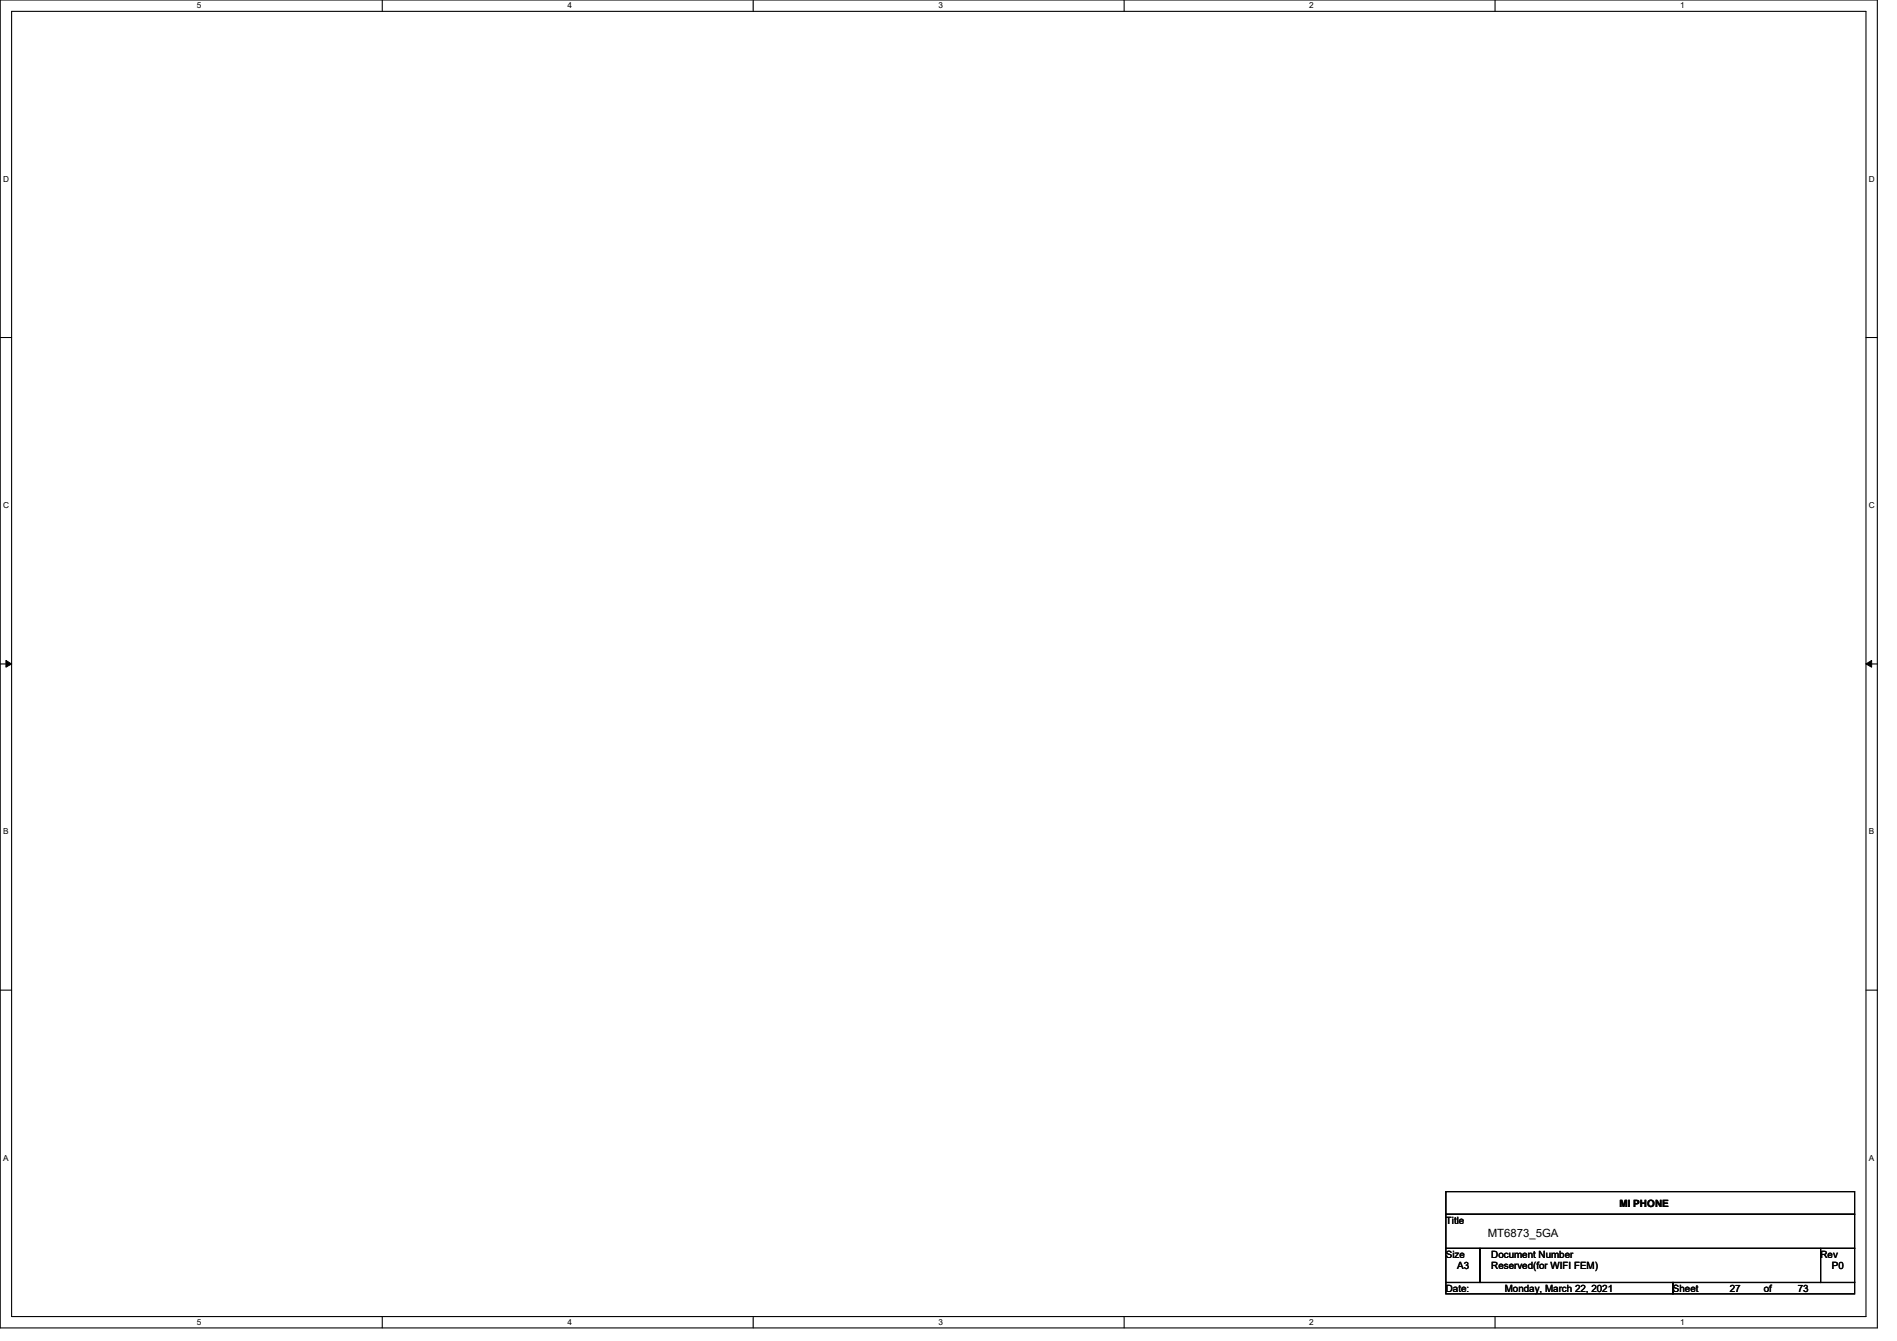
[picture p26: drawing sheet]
<svg xmlns="http://www.w3.org/2000/svg" width="297mm" height="210mm" viewBox="0 0 297 210" stroke-linecap="round" stroke-linejoin="round" font-family="sans-serif">
<defs><g id="words">
<text font-size="1.8" x="233" y="193.6">MT6873_5GA</text>
<g font-size="1.6">
<text x="226.4" y="191.5">Title</text>
<text x="253.6" y="188.9">MI PHONE</text>
<text x="226.4" y="196.8">Size</text>
<text x="233.5" y="196.8">Document Number</text>
<text x="285.1" y="196.8">Rev</text>
<text x="226.4" y="202.2">Date:</text>
<text x="228.2" y="198.6">A3</text>
<text x="233.5" y="198.6">Reserved(for WIFI FEM)</text>
<text x="235.6" y="202.2">Monday, March 22, 2021</text>
<text x="262" y="202.2">Sheet</text>
<text x="270.8" y="202.2">27</text>
<text x="276.2" y="202.2">of</text>
<text x="281.5" y="202.2">73</text>
<text x="286.8" y="198.6">P0</text>
</g>
<g font-size="1.3">
<text x="30.8" y="1.3">5</text>
<text x="88.9" y="1.3">4</text>
<text x="146.9" y="1.3">3</text>
<text x="205" y="1.3">2</text>
<text x="263.1" y="1.3">1</text>
<text x=".5" y="28.4">D</text>
<text x="292.6" y="28.4">D</text>
<text x=".5" y="79.5">C</text>
<text x="292.6" y="79.5">C</text>
<text x=".5" y="130.6">B</text>
<text x="292.6" y="130.6">B</text>
<text x=".5" y="181.7">A</text>
<text x="292.6" y="181.7">A</text>
<text x="30.8" y="207.4">5</text>
<text x="88.9" y="207.4">4</text>
<text x="146.9" y="207.4">3</text>
<text x="205" y="207.4">2</text>
<text x="263.1" y="207.4">1</text>
</g>
</g></defs>
<path d="M0 0h294v207.9h-294zM1.8 1.8h290.4v204.3h-290.4z" fill="none" stroke="#000" stroke-width=".17"/>
<g fill="#fff">
<path d="M30.8 .2h.7v1.4h-.7z"/>
<path d="M30.8 206.2h.7v1.4h-.7z"/>
</g>
<path d="M59.9 0v1.8M59.9 206.1v1.8" fill="none" stroke="#000" stroke-width=".17"/>
<g fill="#fff">
<path d="M88.9 .2h.6v1.4h-.6z"/>
<path d="M88.9 206.2h.6v1.4h-.6z"/>
</g>
<path d="M117.9 0v1.8M117.9 206.1v1.8" fill="none" stroke="#000" stroke-width=".17"/>
<g fill="#fff">
<path d="M146.9 .2h.7v1.4h-.7z"/>
<path d="M146.9 206.2h.7v1.4h-.7z"/>
</g>
<path d="M176 0v1.8M176 206.1v1.8" fill="none" stroke="#000" stroke-width=".17"/>
<g fill="#fff">
<path d="M205 .2h.7v1.4h-.7z"/>
<path d="M205 206.2h.7v1.4h-.7z"/>
</g>
<path d="M234.1 0v1.8M234.1 206.1v1.8" fill="none" stroke="#000" stroke-width=".17"/>
<g fill="#fff">
<path d="M263.1 .2h.7v1.4h-.7z"/>
<path d="M263.1 206.2h.7v1.4h-.7z"/>
<path d="M.5 27.3h.9v1.4h-.9z"/>
<path d="M292.6 27.3h.9v1.4h-.9z"/>
<path d="M.5 78.4h.9v1.4h-.9z"/>
<path d="M292.6 78.4h.9v1.4h-.9z"/>
</g>
<path d="M0 52.8h1.8M292.2 52.8h1.8" fill="none" stroke="#000" stroke-width=".17"/>
<g fill="#fff">
<path d="M.5 129.5h.8v1.4h-.8z"/>
<path d="M292.6 129.5h.9v1.4h-.9z"/>
</g>
<path d="M0 103.9h1.8M292.2 103.9h1.8" fill="none" stroke="#000" stroke-width=".17"/>
<path d="M.9 103.4l.9 .5-.9 .5zM292.2 103.9l.9-.5v1z" fill="#000"/>
<path d="M.9 103.4l.9 .5-.9 .5zM292.2 103.9l.9-.5v1z" fill="none" stroke="#000" stroke-width=".16"/>
<g fill="#fff">
<path d="M.5 180.5h.8v1.4h-.8z"/>
<path d="M292.6 180.5h.9v1.4h-.9z"/>
</g>
<path d="M0 155h1.8M292.2 155h1.8M226.4 186.5h64v3.6h-64zM226.4 190.1h64v5.3h-64zM226.4 195.4h5.3v5.3h-5.3zM231.7 195.4h53.4v5.3h-53.4zM285.1 195.4h5.3v5.3h-5.3zM226.4 200.7h35.6v1.8h-35.6zM262 200.7h28.4v1.8h-28.4z" fill="none" stroke="#000" stroke-width=".17"/>
<use href="#words"/>
</svg>
